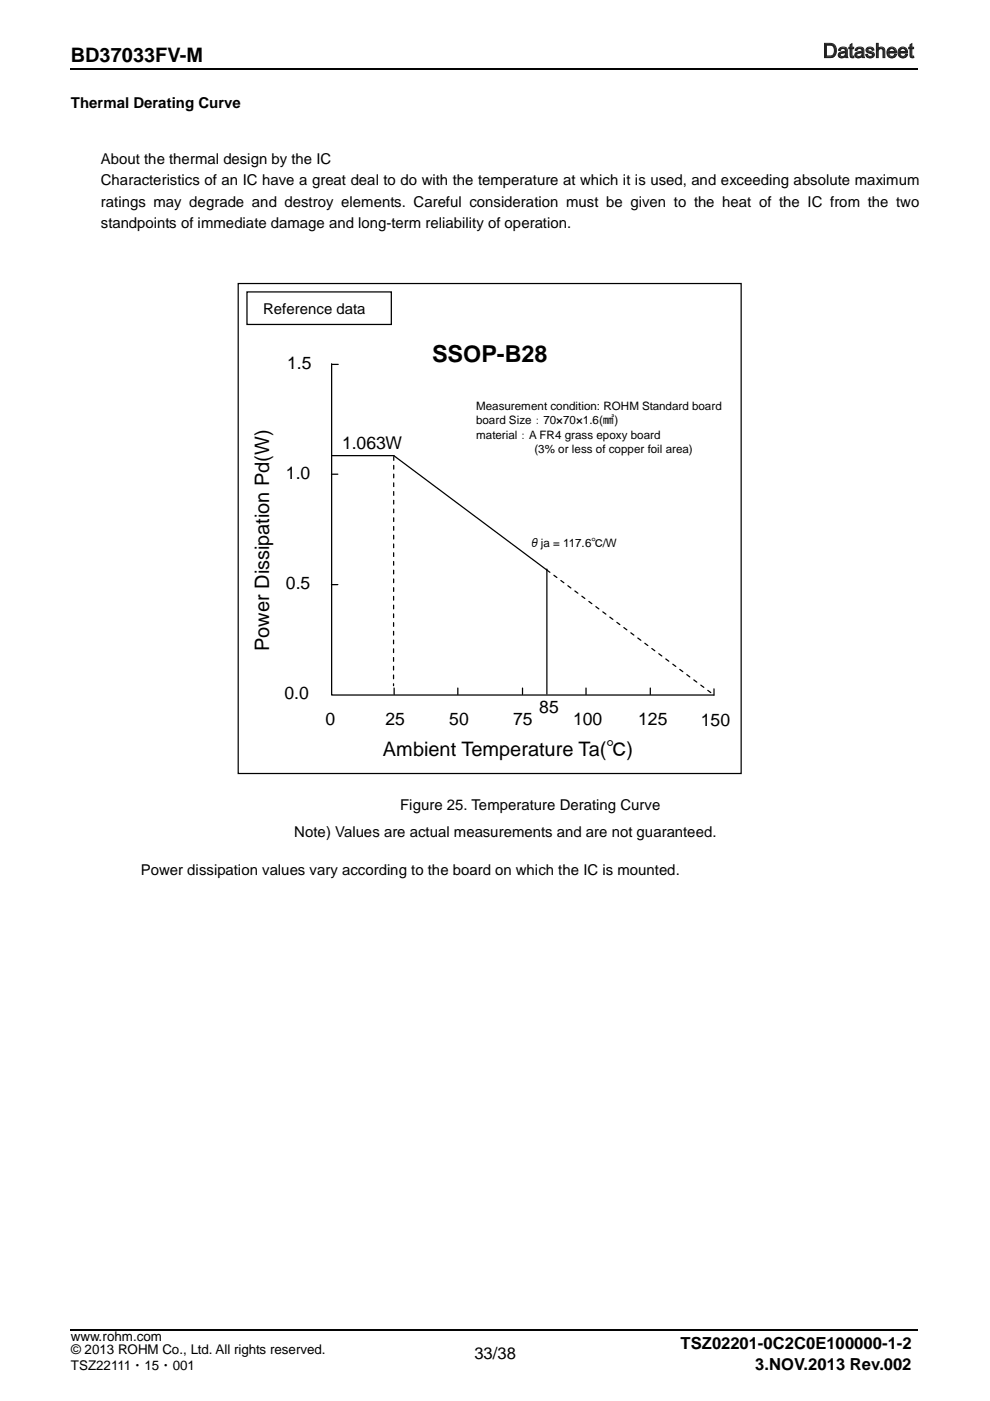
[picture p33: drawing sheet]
<svg xmlns="http://www.w3.org/2000/svg" width="210mm" height="297mm" viewBox="0 0 210 297" stroke-linecap="round" stroke-linejoin="round" font-family="sans-serif">
<defs><g id="words">
<text font-size="5" x="91.6" y="76.8">SSOP-B28</text>
<g font-size="4.2">
<text x="15" y="13.1">BD37033FV-M</text>
<text x="57.1" y="138" transform="rotate(-90 57.1 138)">Power Dissipation Pd(W)</text>
<text x="81.2" y="160.3">Ambient Temperature Ta(℃)</text>
</g>
<text font-size="4.2" fill="#231f20" x="174.5" y="12.2">Datasheet</text>
<g font-size="3.7">
<text x="60.9" y="78.3">1.5</text>
<text x="72.5" y="95.2">1.063W</text>
<text x="60.6" y="101.6">1.0</text>
<text x="60.6" y="124.8">0.5</text>
<text x="60.3" y="148.1">0.0</text>
<text x="69" y="153.8">0</text>
<text x="81.7" y="153.8">25</text>
<text x="95.3" y="153.8">50</text>
<text x="108.8" y="153.8">75</text>
<text x="114.3" y="151.2">85</text>
<text x="121.5" y="153.8">100</text>
<text x="135.3" y="153.8">125</text>
<text x="148.6" y="154">150</text>
</g>
<g font-size="3.5">
<text x="144.3" y="286.1">TSZ02201-0C2C0E100000-1-2</text>
<text x="100.6" y="288.2">33/38</text>
<text x="160.1" y="290.4">3.NOV.2013 Rev.002</text>
</g>
<g font-size="3.2">
<text x="15" y="22.9">Thermal Derating Curve</text>
<text x="21.4" y="34.8">About the thermal design by the IC</text>
<text x="21.4" y="39.2">Characteristics of an IC have a great deal to do with the temperature at which it is used, and exceeding absolute maximum</text>
<text x="21.4" y="43.8">ratings may degrade and destroy elements. Careful consideration must be given to the heat of the IC from the two</text>
<text x="21.4" y="48.4">standpoints of immediate damage and long-term reliability of operation.</text>
<text x="55.8" y="66.7">Reference data</text>
<text x="84.8" y="171.7">Figure 25. Temperature Derating Curve</text>
<text x="62.4" y="177.4">Note) Values are actual measurements and are not guaranteed.</text>
<text x="29.8" y="185.5">Power dissipation values vary according to the board on which the IC is mounted.</text>
</g>
<g font-size="2.8">
<text x="15" y="284.3">www.rohm.com</text>
<text x="15.1" y="287.1">© 2013 ROHM Co., Ltd. All rights reserved.</text>
<text x="15" y="290.4">TSZ22111・15・001</text>
</g>
<g font-size="2.5">
<text x="101" y="86.8">Measurement condition: ROHM Standard board</text>
<text x="101" y="89.8">board Size：70×70×1.6(㎣)</text>
<text x="101" y="93">material：A FR4 grass epoxy board</text>
<text x="113.3" y="96.1">(3% or less of copper foil area)</text>
<text x="112.2" y="116">θja = 117.6℃/W</text>
</g>
</g></defs>
<path d="M15 281.9h179.7" fill="none" stroke="#040503" stroke-width=".32"/>
<path d="M15 14.7h179.7" fill="none" stroke="#040503" stroke-width=".34"/>
<g fill="none" stroke="#231f20" stroke-width=".21">
<path d="M174.8 9.2h1.1a1.56 1.56 0 0 1 1.4 1.2 1.56 1.56 0 0 1-.7 1.7l-1.8 .1zM175.2 9.5h.7a1.21 1.21 0 0 1 1 .9 1.21 1.21 0 0 1-.3 1.3l-.4 .1-1 .1zM178 10.3a.94 .94 0 0 1 1-.3 .94 .94 0 0 1 .6 .8l.2 1.4h-.4l-.1-.3a.82 .82 0 0 1-1 .4 .82 .82 0 0 1-.5-1 1.77 1.77 0 0 1 1.5-.5 .56 .56 0 0 0-.5-.6 .56 .56 0 0 0-.6 .5h-.4zM178.3 11.4l1-.3a.6 .6 0 0 1-.4 .8 .6 .6 0 0 1-.7-.4zM180.3 9.5l.3-.2v.7h.4v.3h-.4v1.3a.25 .25 0 0 0 .1 .3 .25 .25 0 0 0 .3 0l.1 .3a.55 .55 0 0 1-.7 0 .55 .55 0 0 1-.1-.6v-1.3h-.3v-.3h.3zM181.5 10.3a.94 .94 0 0 1 1-.3 .94 .94 0 0 1 .7 .8l.1 1.4h-.4l-.1-.3a.82 .82 0 0 1-1 .4 .82 .82 0 0 1-.5-1 1.77 1.77 0 0 1 1.5-.5 .55 .55 0 0 0-.5-.6 .55 .55 0 0 0-.6 .5h-.4zM181.8 11.4l1-.3a.6 .6 0 0 1-.4 .8 .6 .6 0 0 1-.7-.4zM183.8 10.2l.2-.1a.92 .92 0 0 1 1.3 .5h-.4a.43 .43 0 0 0-.4-.4 .43 .43 0 0 0-.4 .6h.2a.93 .93 0 0 1 1.1 1 .97 .97 0 0 1-1 .5 .97 .97 0 0 1-.8-.7l.3-.1a.49 .49 0 0 0 .6 .5 .49 .49 0 0 0 .4-.6 1.35 1.35 0 0 1-1.3-.8zM185.8 9.2h.4v1.1a.77 .77 0 0 1 .9-.3 .77 .77 0 0 1 .5 .8v1.4h-.4v-1.4a.53 .53 0 0 0-.6-.5 .53 .53 0 0 0-.4 .7v1.2h-.4zM188.4 10.3a1.02 1.02 0 0 1 1.2-.2 1.02 1.02 0 0 1 .5 1.1h-1.6a.64 .64 0 0 0 .4 .7 .64 .64 0 0 0 .8-.4l.4 .1a1.09 1.09 0 0 1-1.6 .5 1.09 1.09 0 0 1-.3-1.6zM188.7 10.5a.6 .6 0 0 1 .6-.2 .6 .6 0 0 1 .4 .6h-1.2zM190.7 10.3a1.02 1.02 0 0 1 1.2-.2 1.02 1.02 0 0 1 .5 1.1h-1.6a.64 .64 0 0 0 .5 .7 .64 .64 0 0 0 .7-.4l.4 .1a1.09 1.09 0 0 1-1.5 .5 1.09 1.09 0 0 1-.4-1.6z"/>
<path d="M191 10.5a.6 .6 0 0 1 .7-.2 .6 .6 0 0 1 .3 .6h-1.2zM193 9.5l.3-.2v.7h.4v.3h-.4v1.3a.25 .25 0 0 0 .1 .3 .25 .25 0 0 0 .3 0l.1 .3a.55 .55 0 0 1-.7 0 .55 .55 0 0 1-.1-.6v-1.3h-.3v-.3h.3z"/>
</g>
<g fill="none" stroke="#000" stroke-width=".26">
<path d="M50.5 60.1h106.6v103.9h-106.6zM52.4 61.9h30.6v6.9h-30.6zM70.3 77.1v70.3h81M70.4 77.3h1.3M70.3 96.6h13.3M83.6 96.7l32.4 24.2M70.3 100.5h1.3M70.3 124h1.3M116 120.6v26.6M83.6 145.9v1.3M97.1 145.9v1.3M110.8 145.9v1.3"/>
<path d="M124.2 145.9v1.3M137.9 145.9v1.3M151.4 146v1.4"/>
</g>
<path d="M83.5 96.8l-.1 48.6M116 120.9l35.3 26.4" fill="none" stroke="#000" stroke-width=".26" stroke-dasharray=".8 1.1"/>
<use href="#words"/>
</svg>
